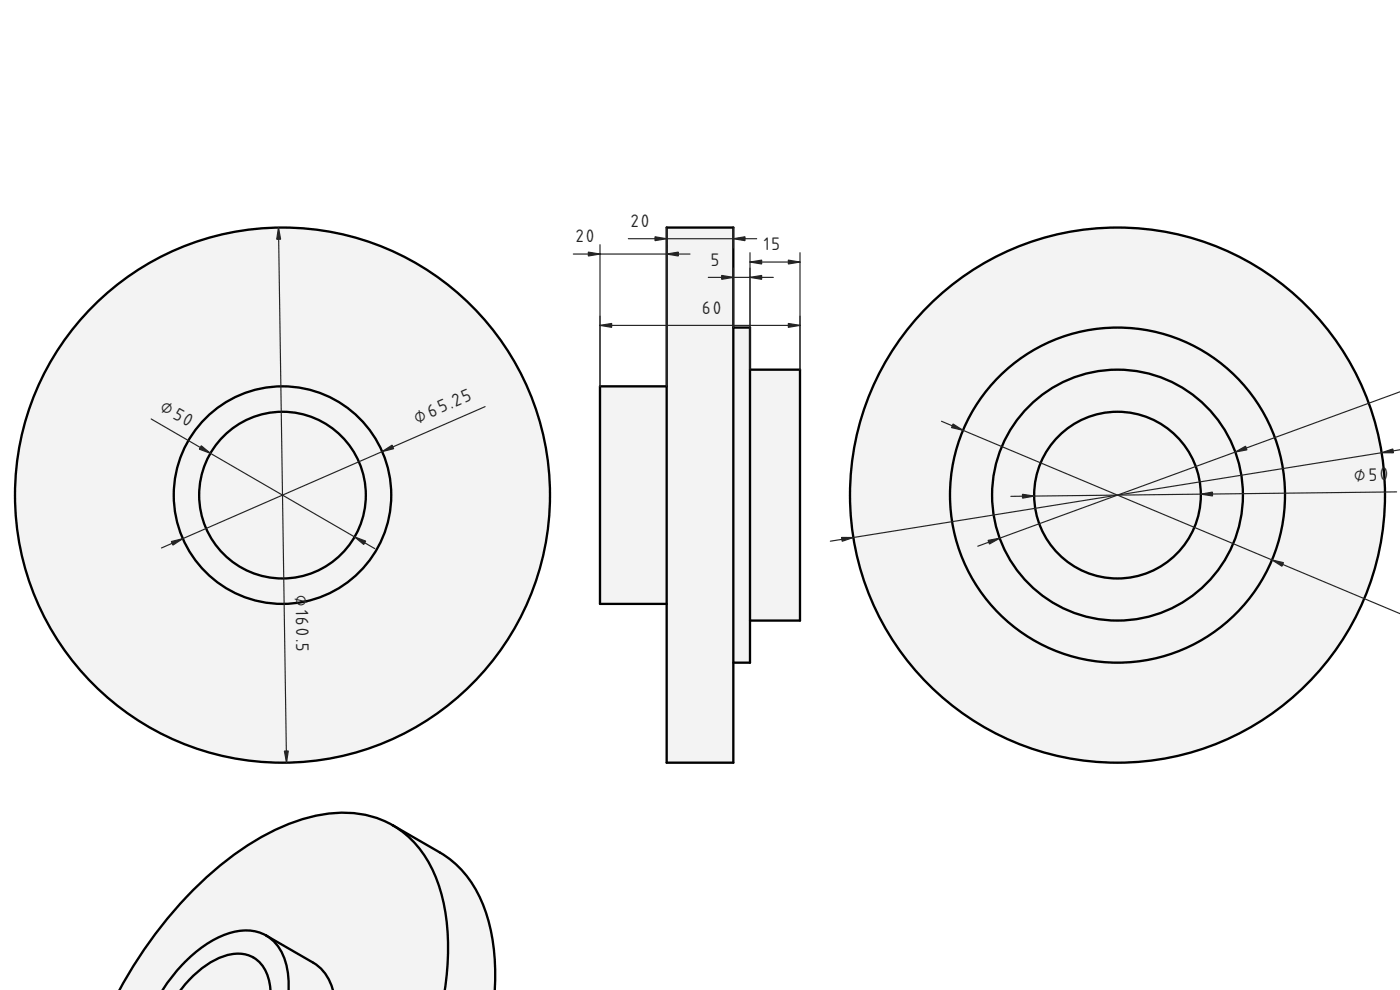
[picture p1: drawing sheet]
<svg xmlns="http://www.w3.org/2000/svg" width="420mm" height="297mm" viewBox="0 0 420 297" stroke-linecap="round" stroke-linejoin="round" font-family="sans-serif">
<defs><g id="words">
<g font-size="6.7" fill="#212529">
<text x="189.3" y="68.1">20</text>
<text x="172.8" y="72.7">20</text>
<text x="229.3" y="75.1">15</text>
<text x="213.3" y="79.7">5</text>
<text x="210.7" y="94.2">60</text>
<text x="47.8" y="123.1" transform="rotate(30 47.8 123.1)">⌀50</text>
<text x="125.2" y="127.1" transform="rotate(-24 125.2 127.1)">⌀65.25</text>
<text x="406.4" y="144.3" transform="rotate(-1 406.4 144.3)">⌀50</text>
<text x="88.7" y="178.5" transform="rotate(89 88.7 178.5)">⌀160.5</text>
</g>
</g></defs>
<g fill="#f1f3f5">
<path d="M200.1 68.3h20v30h5v12.6h15v75.3h-15v12.6h-5v30h-20v-47.6h-20v-65.3h20z" fill-rule="evenodd"/>
<path d="M200.1 68.3h20v160.5h-20z" fill-rule="evenodd"/>
<path d="M180.1 115.9h20v65.3h-20z" fill-rule="evenodd"/>
<path d="M225.1 110.9h15v75.3h-15z" fill-rule="evenodd"/>
<path d="M220.1 98.3h5v100.5h-5z" fill-rule="evenodd"/>
</g>
<path d="M200.1 68.3h20v160.5h-20zM220.1 98.3h5v100.5h-5M200.1 115.9h-20v65.3h20M225.1 110.9h15v75.3h-15" fill="none" stroke="#000" stroke-width=".7"/>
<path d="M172.1 76.2h35M180.1 73.4v42.5M188.6 71.6h38.5M200.1 68.3v47.6M220.1 68.3v6.1M225.1 75.8v35.1M225.1 78.6h15M240.1 75.8v35.1M180.1 97.6h60M212.6 83.2h19.5M220.1 80.4v17.9" fill="none" stroke="#212529" stroke-width=".35"/>
<g fill="#212529" stroke="#212529" stroke-width=".35">
<path d="M200.1 76.2l3.5-.6v1.2z"/>
<path d="M176.6 75.6l3.5 .6-3.5 .6z"/>
<path d="M220.1 71.6l3.5-.6v1.2z"/>
<path d="M196.6 71l3.5 .6-3.5 .6z"/>
<path d="M225.1 83.2l3.5-.6v1.2z"/>
<path d="M216.6 82.6l3.5 .6-3.5 .6z"/>
<path d="M236.6 78l3.5 .6-3.5 .6z"/>
<path d="M225.1 78.6l3.5-.6v1.2z"/>
<path d="M236.6 97l3.5 .6-3.5 .6z"/>
<path d="M180.1 97.6l3.5-.6v1.2z"/>
</g>
<g fill="#f1f3f5">
<circle cx="84.8" cy="148.6" r="80.3"/>
<circle cx="84.8" cy="148.6" r="32.6"/>
<circle cx="84.8" cy="148.6" r="25"/>
</g>
<g fill="none" stroke="#000" stroke-width=".7">
<circle cx="84.8" cy="148.6" r="80.3"/>
<circle cx="84.8" cy="148.6" r="32.6"/>
<circle cx="84.8" cy="148.6" r="25"/>
</g>
<path d="M83.6 68.3l2.4 160.5M45.4 125.7l67.1 38.9M145.6 122l-97.1 42.4" fill="none" stroke="#212529" stroke-width=".35"/>
<g fill="#212529" stroke="#212529" stroke-width=".35">
<path d="M114.7 135.5l3-1.9 .4 1z"/>
<path d="M51.4 162.5l3.5-.9-3 2z"/>
<path d="M60.4 133.8l2.7 2.2-3.3-1.2z"/>
<path d="M106.4 161.1l3.3 1.2-.5 1.1z"/>
<path d="M85.4 225.3h1.1l-.5 3.5z"/>
<path d="M83.6 68.3l.6 3.5h-1.2z"/>
</g>
<g fill="#f1f3f5">
<circle cx="335.4" cy="148.6" r="80.3"/>
<circle cx="335.4" cy="148.6" r="50.3"/>
<circle cx="335.4" cy="148.6" r="37.6"/>
<circle cx="335.4" cy="148.6" r="25"/>
</g>
<g fill="none" stroke="#000" stroke-width=".7">
<circle cx="335.4" cy="148.6" r="80.3"/>
<circle cx="335.4" cy="148.6" r="50.3"/>
<circle cx="335.4" cy="148.6" r="37.6"/>
<circle cx="335.4" cy="148.6" r="25"/>
</g>
<path d="M420.2 117.5l-126.8 46.4M282.6 126.4l137.6 57.7M420.2 134.9l-171 27.5M419.1 147.6l-115.7 1.3" fill="none" stroke="#212529" stroke-width=".35"/>
<g fill="#212529" stroke="#212529" stroke-width=".35">
<path d="M360.4 148.3l3.5-.7v1.2z"/>
<path d="M306.9 148.3l3.5 .5-3.5 .7z"/>
<path d="M370.7 135.6l3.1-1.7 .4 1.1z"/>
<path d="M296.5 162.1l3.5-.6-3.1 1.7z"/>
<path d="M381.7 168l3.5 .8-.5 1.1z"/>
<path d="M286 127.2l3 1.9-3.4-.8z"/>
<path d="M414.6 135.8l3.4-1.1 .2 1.2z"/>
<path d="M252.6 161.3h3.5l-3.4 1.1z"/>
</g>
<g fill="#f1f3f5">
<path d="M20.9 297.1h14.7a149.8 149.8 0 0 1 20.4-28 85.8 85.8 0 0 1 32.8-22.7 36 36 0 0 1 27 .1l16.2 9.3a33 33 0 0 1 14.8 21.2 64.2 64.2 0 0 1 1.7 19.8l-.3 .3z" fill-rule="evenodd"/>
<path d="M20.9 297.1h14.7a149.8 149.8 0 0 1 20.4-28 85.8 85.8 0 0 1 32.8-22.7 36 36 0 0 1 27 .1 30.8 30.8 0 0 1 15.8 18.8 67.2 67.2 0 0 1 1.8 31.8z" fill-rule="evenodd"/>
<path d="M40.5 297.1h8.1a45.7 45.7 0 0 1 17.1-15.9 15.2 15.2 0 0 1 14.2-.5l14.1 8.2a13.7 13.7 0 0 1 6 8.2h.8z" fill-rule="evenodd"/>
<path d="M37.6 297.1h95.8a67.2 67.2 0 0 0-1.8-31.8 32 32 0 0 0-13.8-17.7l14.2 8.2a33 33 0 0 1 14.8 21.2 64.2 64.2 0 0 1 1.7 19.8l-.3 .3z" fill-rule="evenodd"/>
<path d="M40.5 297.1h8.1a45.7 45.7 0 0 1 17.1-15.9 15.2 15.2 0 0 1 14.2-.5 14.7 14.7 0 0 1 6.6 12.1v4.3z" fill-rule="evenodd"/>
<path d="M45.9 297.1h5.7a3.4 3.4 0 0 0 4.1-1.8 24.7 24.7 0 0 1 14.6-9.1 9.3 9.3 0 0 1 10.4 7.7l.5 3.2z" fill-rule="evenodd"/>
<path d="M47.2 297.1h39.3a18.8 18.8 0 0 0-4.3-14.6l-2.3-1.8 14.1 8.2a13.7 13.7 0 0 1 6 8.2h.8z" fill-rule="evenodd"/>
</g>
<path d="M117.8 247.6l14.2 8.2a33 33 0 0 1 14.8 21.2 66.2 66.2 0 0 1 1.7 20.1M117.8 247.6a32.2 32.2 0 0 0-23.7-2.7 74.8 74.8 0 0 0-32.8 18.9 130 130 0 0 0-25.5 33.3M117.8 247.6a33 33 0 0 1 14.8 21.2 70.5 70.5 0 0 1 .9 28.3M54.2 297.1a27.5 27.5 0 0 1 14.8-10.7 9.4 9.4 0 0 1 11.7 7.5l.5 3.2M79.9 280.7l14.1 8.2a13 13 0 0 1 5.9 8.2M79.9 280.7a15.2 15.2 0 0 0-14.2 .5 43.9 43.9 0 0 0-17 15.9M79.9 280.7a14.7 14.7 0 0 1 6.6 12.1l.1 4.3" fill="none" stroke="#000" stroke-width=".7"/>
<use href="#words"/>
</svg>
